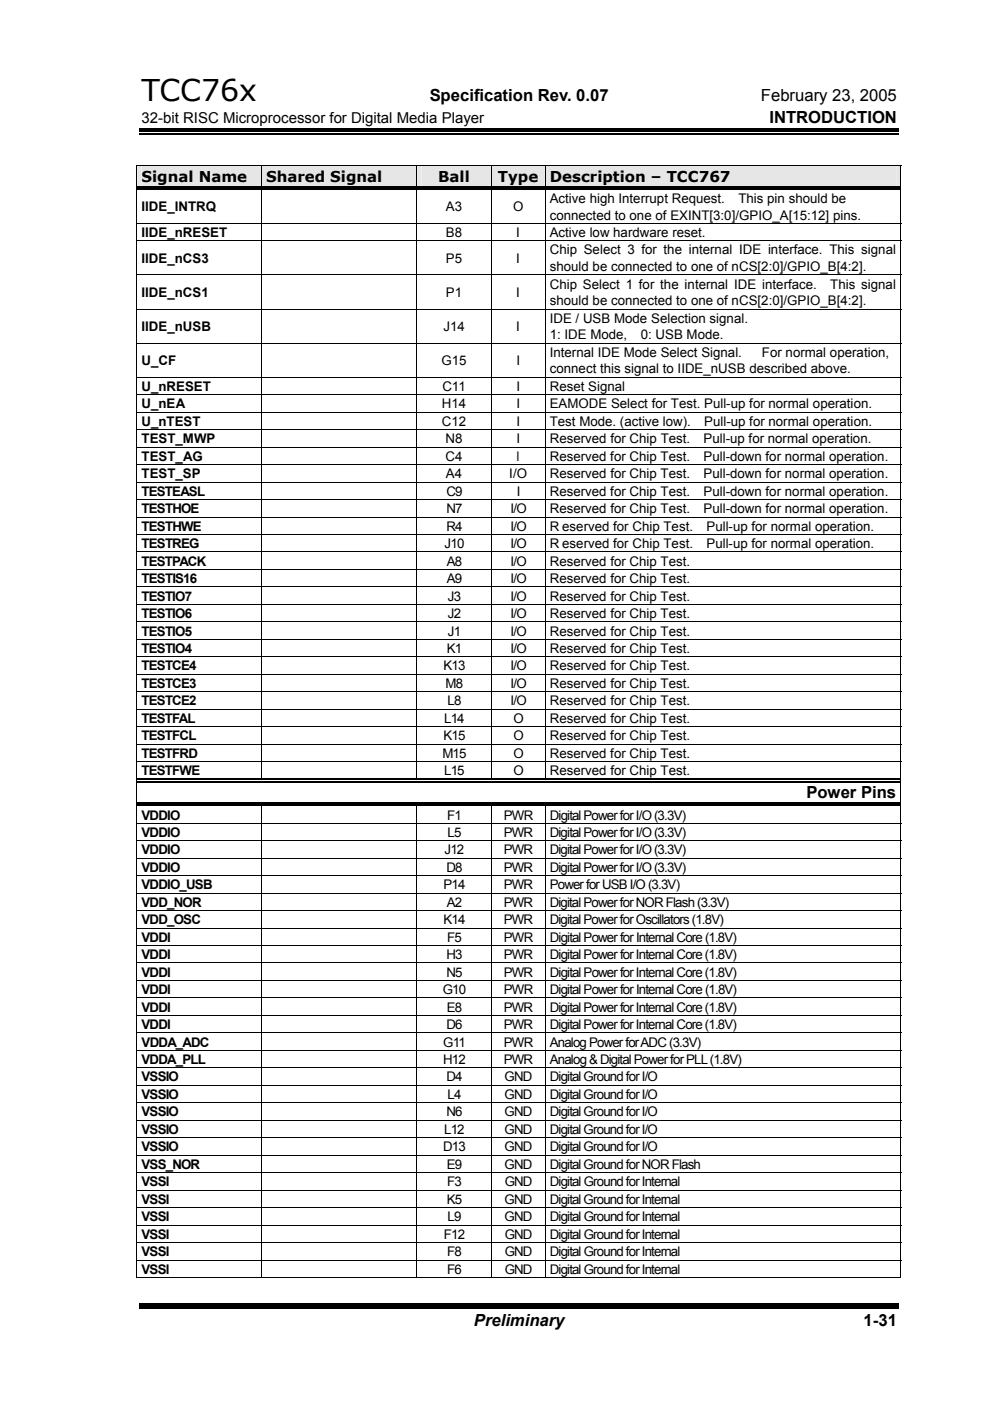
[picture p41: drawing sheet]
<svg xmlns="http://www.w3.org/2000/svg" width="210mm" height="297mm" viewBox="0 0 210 297" stroke-linecap="round" stroke-linejoin="round" font-family="sans-serif">
<defs><g id="words">
<text font-size="6.3" x="30" y="21.4">TCC76x</text>
<g font-size="3.5">
<text x="91.1" y="21.4">Specification Rev. 0.07</text>
<text x="161.3" y="21.4">February 23, 2005</text>
<text x="163.1" y="26.1">INTRODUCTION</text>
<text x="171" y="169.3">Power Pins</text>
<text x="100.5" y="281.2">Preliminary</text>
<text x="183.1" y="281.2">1-31</text>
</g>
<g font-size="3.2">
<text x="30" y="26.1">32-bit RISC Microprocessor for Digital Media Player</text>
<text x="30" y="38.6">Signal Name</text>
<text x="56.4" y="38.6">Shared Signal</text>
<text x="92.9" y="38.6">Ball</text>
<text x="105.6" y="38.6">Type</text>
<text x="116.6" y="38.6">Description – TCC767</text>
</g>
<g font-size="2.8">
<text x="30" y="44.8">IIDE_INTRQ</text>
<text x="94.6" y="44.8">A3</text>
<text x="108.8" y="44.8">O</text>
<text x="116.6" y="46.6">connected to one of EXINT[3:0]/GPIO_A[15:12] pins.</text>
<text x="116.6" y="43.1">Active high Interrupt Request.</text>
<text x="156.6" y="43.1">This pin should be</text>
<text x="30" y="50.2">IIDE_nRESET</text>
<text x="94.6" y="50.2">B8</text>
<text x="109.5" y="50.2">I</text>
<text x="116.6" y="54">Chip Select 3 for the internal IDE interface. This signal</text>
<text x="116.6" y="50.2">Active low hardware reset.</text>
<text x="30" y="55.7">IIDE_nCS3</text>
<text x="94.6" y="55.7">P5</text>
<text x="109.5" y="55.7">I</text>
<text x="116.6" y="57.5">should be connected to one of nCS[2:0]/GPIO_B[4:2].</text>
<text x="30" y="62.9">IIDE_nCS1</text>
<text x="94.6" y="62.9">P1</text>
<text x="109.5" y="62.9">I</text>
<text x="116.6" y="61.2">Chip Select 1 for the internal IDE interface.</text>
<text x="116.6" y="64.7">should be connected to one of nCS[2:0]/GPIO_B[4:2].</text>
<text x="176" y="61.2">This signal</text>
<text x="30" y="70.2">IIDE_nUSB</text>
<text x="94" y="70.2">J14</text>
<text x="109.5" y="70.2">I</text>
<text x="116.6" y="68.4">IDE / USB Mode Selection signal.</text>
<text x="116.6" y="71.9">1: IDE Mode,</text>
<text x="135.9" y="71.9">0: USB Mode.</text>
<text x="30" y="77.4">U_CF</text>
<text x="93.6" y="77.4">G15</text>
<text x="109.5" y="77.4">I</text>
<text x="116.6" y="75.6">Internal IDE Mode Select Signal.</text>
<text x="161.6" y="75.6">For normal operation,</text>
<text x="30" y="82.9">U_nRESET</text>
<text x="93.8" y="82.9">C11</text>
<text x="109.5" y="82.9">I</text>
<text x="116.6" y="79.2">connect this signal to IIDE_nUSB described above.</text>
<text x="116.6" y="82.9">Reset Signal</text>
<text x="30" y="86.6">U_nEA</text>
<text x="93.7" y="86.6">H14</text>
<text x="109.5" y="86.6">I</text>
<text x="116.6" y="86.6">EAMODE Select for Test. Pull-up for normal operation.</text>
<text x="30" y="90.3">U_nTEST</text>
<text x="30" y="94">TEST_MWP</text>
<text x="93.7" y="90.3">C12</text>
<text x="94.5" y="94">N8</text>
<text x="109.5" y="94">I</text>
<text x="109.5" y="90.3">I</text>
<text x="116.6" y="94">Reserved for Chip Test.</text>
<text x="116.6" y="90.3">Test Mode. (active low).</text>
<text x="149.2" y="94">Pull-up for normal operation.</text>
<text x="149.3" y="90.3">Pull-up for normal operation.</text>
<text x="30" y="97.7">TEST_AG</text>
<text x="30" y="101.4">TEST_SP</text>
<text x="94.5" y="97.7">C4</text>
<text x="94.6" y="101.4">A4</text>
<text x="108" y="101.4">I/O</text>
<text x="116.6" y="97.7">Reserved for Chip Test.</text>
<text x="116.6" y="101.4">Reserved for Chip Test.</text>
<text x="149.2" y="97.7">Pull-down for normal operation.</text>
<text x="149.2" y="101.4">Pull-down for normal operation.</text>
<text x="30" y="105.1">TESTEASL</text>
<text x="94.6" y="105.1">C9</text>
<text x="109.6" y="105.1">I</text>
<text x="116.6" y="105.1">Reserved for Chip Test.</text>
<text x="149.2" y="105.1">Pull-down for normal operation.</text>
<text x="30" y="108.8">TESTHOE</text>
<text x="30" y="112.5">TESTHWE</text>
<text x="94.6" y="108.8">N7</text>
<text x="94.6" y="112.5">R4</text>
<text x="108.2" y="108.8">I/O</text>
<text x="108.2" y="112.5">I/O</text>
<text x="116.6" y="108.8">Reserved for Chip Test.</text>
<text x="116.6" y="112.5">R eserved for Chip Test.</text>
<text x="149.2" y="108.8">Pull-down for normal operation.</text>
<text x="149.8" y="112.5">Pull-up for normal operation.</text>
<text x="30" y="116.2">TESTREG</text>
<text x="30" y="119.9">TESTPACK</text>
<text x="94.3" y="116.2">J10</text>
<text x="94.7" y="119.9">A8</text>
<text x="108.2" y="116.2">I/O</text>
<text x="108.2" y="119.9">I/O</text>
<text x="116.6" y="116.2">R eserved for Chip Test.</text>
<text x="116.6" y="119.9">Reserved for Chip Test.</text>
<text x="149.8" y="116.2">Pull-up for normal operation.</text>
<text x="30" y="123.6">TESTIS16</text>
<text x="94.7" y="123.6">A9</text>
<text x="108.2" y="123.6">I/O</text>
<text x="116.6" y="123.6">Reserved for Chip Test.</text>
<text x="30" y="127.3">TESTIO7</text>
<text x="30" y="131">TESTIO6</text>
<text x="95" y="127.3">J3</text>
<text x="95" y="131">J2</text>
<text x="108.2" y="127.3">I/O</text>
<text x="108.2" y="131">I/O</text>
<text x="116.6" y="127.3">Reserved for Chip Test.</text>
<text x="116.6" y="131">Reserved for Chip Test.</text>
<text x="30" y="134.7">TESTIO5</text>
<text x="95" y="134.7">J1</text>
<text x="108.2" y="134.7">I/O</text>
<text x="116.6" y="134.7">Reserved for Chip Test.</text>
<text x="30" y="138.5">TESTIO4</text>
<text x="30" y="142.2">TESTCE4</text>
<text x="94" y="142.2">K13</text>
<text x="94.7" y="138.5">K1</text>
<text x="108.2" y="142.2">I/O</text>
<text x="108.2" y="138.5">I/O</text>
<text x="116.6" y="142.2">Reserved for Chip Test.</text>
<text x="116.6" y="138.5">Reserved for Chip Test.</text>
<text x="30" y="145.9">TESTCE3</text>
<text x="30" y="149.6">TESTCE2</text>
<text x="94.5" y="145.9">M8</text>
<text x="94.9" y="149.6">L8</text>
<text x="108.2" y="149.6">I/O</text>
<text x="108.2" y="145.9">I/O</text>
<text x="116.6" y="149.6">Reserved for Chip Test.</text>
<text x="116.6" y="145.9">Reserved for Chip Test.</text>
<text x="30" y="153.3">TESTFAL</text>
<text x="94.2" y="153.3">L14</text>
<text x="108.8" y="153.3">O</text>
<text x="116.6" y="153.3">Reserved for Chip Test.</text>
<text x="30" y="157">TESTFCL</text>
<text x="30" y="160.7">TESTFRD</text>
<text x="93.8" y="160.7">M15</text>
<text x="94" y="157">K15</text>
<text x="108.9" y="157">O</text>
<text x="108.9" y="160.7">O</text>
<text x="116.6" y="157">Reserved for Chip Test.</text>
<text x="116.6" y="160.7">Reserved for Chip Test.</text>
<text x="30" y="164.4">TESTFWE</text>
<text x="94.2" y="164.4">L15</text>
<text x="108.8" y="164.4">O</text>
<text x="116.6" y="164.4">Reserved for Chip Test.</text>
<text x="30" y="173.8">VDDIO</text>
<text x="94.8" y="173.8">F1</text>
<text x="106.8" y="173.8">PWR</text>
<text x="116.6" y="173.8">Digital Power for I/O (3.3V)</text>
<text x="30" y="177.4">VDDIO</text>
<text x="94.9" y="177.4">L5</text>
<text x="106.8" y="177.4">PWR</text>
<text x="116.6" y="177.4">Digital Power for I/O (3.3V)</text>
<text x="30" y="181.1">VDDIO</text>
<text x="30" y="184.8">VDDIO</text>
<text x="94.3" y="181.1">J12</text>
<text x="94.6" y="184.8">D8</text>
<text x="106.8" y="181.1">PWR</text>
<text x="106.8" y="184.8">PWR</text>
<text x="116.5" y="181.1">Digital Power for I/O (3.3V)</text>
<text x="116.6" y="184.8">Digital Power for I/O (3.3V)</text>
<text x="30" y="188.6">VDDIO_USB</text>
<text x="94" y="188.6">P14</text>
<text x="106.8" y="188.6">PWR</text>
<text x="116.5" y="188.6">Power for USB I/O (3.3V)</text>
<text x="30" y="192.3">VDD_NOR</text>
<text x="30" y="196">VDD_OSC</text>
<text x="94" y="196">K14</text>
<text x="94.7" y="192.3">A2</text>
<text x="106.8" y="196">PWR</text>
<text x="106.8" y="192.3">PWR</text>
<text x="116.5" y="192.3">Digital Power for NOR Flash (3.3V)</text>
<text x="116.5" y="196">Digital Power for Oscillators (1.8V)</text>
<text x="30" y="199.7">VDDI</text>
<text x="30" y="203.4">VDDI</text>
<text x="94.6" y="203.4">H3</text>
<text x="94.8" y="199.7">F5</text>
<text x="106.8" y="203.4">PWR</text>
<text x="106.8" y="199.7">PWR</text>
<text x="116.6" y="203.4">Digital Power for Internal Core (1.8V)</text>
<text x="116.6" y="199.7">Digital Power for Internal Core (1.8V)</text>
<text x="30" y="207.1">VDDI</text>
<text x="94.6" y="207.1">N5</text>
<text x="106.8" y="207.1">PWR</text>
<text x="116.6" y="207.1">Digital Power for Internal Core (1.8V)</text>
<text x="30" y="210.8">VDDI</text>
<text x="30" y="214.5">VDDI</text>
<text x="93.9" y="210.8">G10</text>
<text x="94.7" y="214.5">E8</text>
<text x="106.8" y="214.5">PWR</text>
<text x="106.8" y="210.8">PWR</text>
<text x="116.5" y="214.5">Digital Power for Internal Core (1.8V)</text>
<text x="116.6" y="210.8">Digital Power for Internal Core (1.8V)</text>
<text x="30" y="218.2">VDDI</text>
<text x="30" y="221.9">VDDA_ADC</text>
<text x="94" y="221.9">G11</text>
<text x="94.6" y="218.2">D6</text>
<text x="106.8" y="218.2">PWR</text>
<text x="106.8" y="221.9">PWR</text>
<text x="116.6" y="218.2">Digital Power for Internal Core (1.8V)</text>
<text x="116.6" y="221.9">Analog Power for ADC (3.3V)</text>
<text x="30" y="225.6">VDDA_PLL</text>
<text x="93.9" y="225.6">H12</text>
<text x="106.8" y="225.6">PWR</text>
<text x="116.6" y="225.6">Analog &amp; Digital Power for PLL (1.8V)</text>
<text x="30" y="229.3">VSSIO</text>
<text x="30" y="233">VSSIO</text>
<text x="94.6" y="229.3">D4</text>
<text x="94.9" y="233">L4</text>
<text x="107" y="233">GND</text>
<text x="107" y="229.3">GND</text>
<text x="116.6" y="233">Digital Ground for I/O</text>
<text x="116.6" y="229.3">Digital Ground for I/O</text>
<text x="30" y="236.7">VSSIO</text>
<text x="94.6" y="236.7">N6</text>
<text x="107" y="236.7">GND</text>
<text x="116.6" y="236.7">Digital Ground for I/O</text>
<text x="30" y="240.4">VSSIO</text>
<text x="30" y="244.1">VSSIO</text>
<text x="93.9" y="244.1">D13</text>
<text x="94.2" y="240.4">L12</text>
<text x="107" y="240.4">GND</text>
<text x="107" y="244.1">GND</text>
<text x="116.6" y="240.4">Digital Ground for I/O</text>
<text x="116.6" y="244.1">Digital Ground for I/O</text>
<text x="30" y="247.8">VSS_NOR</text>
<text x="30" y="251.5">VSSI</text>
<text x="94.7" y="247.8">E9</text>
<text x="94.8" y="251.5">F3</text>
<text x="107" y="247.8">GND</text>
<text x="107" y="251.5">GND</text>
<text x="116.6" y="247.8">Digital Ground for NOR Flash</text>
<text x="116.6" y="251.5">Digital Ground for Internal</text>
<text x="30" y="255.2">VSSI</text>
<text x="94.7" y="255.2">K5</text>
<text x="107" y="255.2">GND</text>
<text x="116.6" y="255.2">Digital Ground for Internal</text>
<text x="30" y="258.9">VSSI</text>
<text x="30" y="262.6">VSSI</text>
<text x="94.1" y="262.6">F12</text>
<text x="94.9" y="258.9">L9</text>
<text x="107" y="258.9">GND</text>
<text x="107" y="262.6">GND</text>
<text x="116.6" y="258.9">Digital Ground for Internal</text>
<text x="116.6" y="262.6">Digital Ground for Internal</text>
<text x="30" y="266.3">VSSI</text>
<text x="94.8" y="266.3">F8</text>
<text x="107" y="266.3">GND</text>
<text x="116.6" y="266.3">Digital Ground for Internal</text>
<text x="30" y="270">VSSI</text>
<text x="94.8" y="270">F6</text>
<text x="107" y="270">GND</text>
<text x="116.6" y="270">Digital Ground for Internal</text>
</g>
<text font-size="2.8" fill="#00f" x="109.5" y="97.7">I</text>
</g></defs>
<path d="M29.5 28.3h161M29.5 276.4h161" fill="none" stroke="#000" stroke-width=".25"/>
<path d="M29.5 27.2h161v.8h-161zM29.5 276.8h161v.8h-161z" fill="#000"/>
<g fill="#e6e6e6">
<path d="M30 35.2h24.4v4.2h-24.4z"/>
<path d="M29.1 35.2h26.2v4.2h-26.2z"/>
<path d="M56.4 35.2h31v4.2h-31z"/>
<path d="M55.5 35.2h32.8v4.2h-32.8z"/>
<path d="M89.4 35.2h13.7v4.2h-13.7z"/>
<path d="M88.5 35.2h15.6v4.2h-15.6z"/>
<path d="M105.2 35.2h9.4v4.2h-9.4z"/>
<path d="M104.2 35.2h11.3v4.2h-11.3z"/>
<path d="M116.6 35.2h73.4v4.2h-73.4z"/>
<path d="M115.7 35.2h75.2v4.2h-75.2z"/>
</g>
<g fill="#000">
<path d="M28.9 35h.2v.2h-.2zM28.9 39.4h.2v.8h-.2zM55.3 39.4h.8v.3h-.8zM55.3 39.9h.8v.3h-.8zM88.3 39.4h.8v.3h-.8zM88.3 39.9h.8v.3h-.8zM104.1 39.4h.7v.3h-.7zM104.1 39.9h.7v.3h-.7zM115.5 39.4h.8v.3h-.8zM115.5 39.9h.8v.3h-.8zM190.9 35h.2v.2h-.2zM190.9 39.4h.2v.8h-.2z"/>
<path d="M55.3 40.2h.2zM88.3 40.2h.2zM104.1 40.2h.1zM115.5 40.2h.2zM28.9 165.1h.2v.8h-.2zM28.9 170.1h.2v.8h-.2zM55.3 165.1h.7v.3h-.7zM55.3 165.6h.7v.3h-.7zM55.3 170.1h.7v.3h-.7zM55.3 170.6h.7v.3h-.7zM55.3 165.1h.8v.3h-.8zM55.3 165.6h.8v.3h-.8z"/>
<path d="M55.3 170.9h.2zM55.3 170.1h.8v.3h-.8zM55.3 170.6h.8v.3h-.8zM88.3 165.1h.7v.3h-.7zM88.3 165.6h.7v.3h-.7zM88.3 170.1h.7v.3h-.7zM88.3 170.6h.7v.3h-.7zM88.3 165.1h.8v.3h-.8zM88.3 165.6h.8v.3h-.8zM88.3 170.9h.2zM88.3 170.1h.8v.3h-.8zM88.3 170.6h.8v.3h-.8z"/>
<path d="M104 165.1h.8v.3h-.8zM104 165.6h.8v.3h-.8zM104 170.1h.8v.3h-.8zM104 170.6h.8v.3h-.8zM104.1 165.1h.7v.3h-.7zM104.1 165.6h.7v.3h-.7zM104.1 170.9h.1zM104.1 170.1h.7v.3h-.7zM104.1 170.6h.7v.3h-.7zM115.5 165.1h.7v.3h-.7zM115.5 165.6h.7v.3h-.7zM115.5 170.1h.7v.3h-.7z"/>
<path d="M115.5 170.6h.7v.3h-.7zM115.5 165.1h.8v.3h-.8zM115.5 165.6h.8v.3h-.8zM115.5 170.9h.2zM115.5 170.1h.8v.3h-.8zM115.5 170.6h.8v.3h-.8zM190.9 165.1h.2v.8h-.2zM190.9 170.1h.2v.8h-.2zM190.9 270.8h.2v.1h-.2z"/>
</g>
<g fill="none" stroke="#000" stroke-width=".21">
<path d="M28.9 35.1h162.2M29 35.2v4.2M55.4 35.2v4.2M88.4 35.2v4.2M104.2 35.2v4.2M115.6 35.2v4.2M191 35.2v4.2M28.9 47.3h162.2M28.9 51.1h162.2M28.9 58.3h162.2M29 40.2v7.1M29 47.4v3.6"/>
<path d="M29 51.1v7.1M29 58.4v7M55.4 40.2v7.1M55.4 47.4v3.6M55.4 51.1v7.1M55.4 58.4v7M88.4 40.2v7.1M88.4 47.4v3.6M88.4 51.1v7.1M88.4 58.4v7M104.2 40.2v7.1M104.2 47.4v3.6"/>
<path d="M104.2 51.1v7.1M104.2 58.4v7M115.6 40.2v7.1M115.6 47.4v3.6M115.6 51.1v7.1M115.6 58.4v7M191 40.2v7.1M191 47.4v3.6M191 51.1v7.1M191 58.4v7M28.9 65.5h162.2M28.9 72.7h162.2"/>
<path d="M28.9 80h162.2M29 65.6v7.1M29 72.8v7.1M55.4 65.6v7.1M55.4 72.8v7.1M88.4 65.6v7.1M88.4 72.8v7.1M104.2 65.6v7.1M104.2 72.8v7.1M115.6 65.6v7.1M115.6 72.8v7.1M191 65.6v7.1"/>
<path d="M191 72.8v7.1M28.9 83.7h162.2M28.9 87.4h162.2M28.9 91.1h162.2M28.9 94.8h162.2M28.9 98.5h162.2M29 80.1v3.5M29 83.8v3.5M29 87.5v3.5M29 91.2v3.5M29 94.9v3.5M29 98.6v3.5"/>
<path d="M55.4 80.1v3.5M55.4 83.8v3.5M55.4 87.5v3.5M55.4 91.2v3.5M55.4 94.9v3.5M55.4 98.6v3.5M88.4 80.1v3.5M88.4 83.8v3.5M88.4 87.5v3.5M88.4 91.2v3.5M88.4 94.9v3.5M88.4 98.6v3.5"/>
<path d="M104.2 80.1v3.5M104.2 83.8v3.5M104.2 87.5v3.5M104.2 91.2v3.5M104.2 94.9v3.5M104.2 98.6v3.5M115.6 80.1v3.5M115.6 83.8v3.5M115.6 87.5v3.5M115.6 91.2v3.5M115.6 94.9v3.5M115.6 98.6v3.5"/>
<path d="M191 80.1v3.5M191 83.8v3.5M191 87.5v3.5M191 91.2v3.5M191 94.9v3.5M191 98.6v3.5M28.9 102.2h162.2M28.9 105.9h162.2M28.9 109.6h162.2M28.9 113.3h162.2M28.9 117h162.2M29 102.3v3.5"/>
<path d="M29 106v3.5M29 109.7v3.5M29 113.4v3.5M29 117.1v3.5M55.4 102.3v3.5M55.4 106v3.5M55.4 109.7v3.5M55.4 113.4v3.5M55.4 117.1v3.5M88.4 102.3v3.5M88.4 106v3.5M88.4 109.7v3.5"/>
<path d="M88.4 113.4v3.5M88.4 117.1v3.5M104.2 102.3v3.5M104.2 106v3.5M104.2 109.7v3.5M104.2 113.4v3.5M104.2 117.1v3.5M115.6 102.3v3.5M115.6 106v3.5M115.6 109.7v3.5M115.6 113.4v3.5M115.6 117.1v3.5"/>
<path d="M191 102.3v3.5M191 106v3.5M191 109.7v3.5M191 113.4v3.5M191 117.1v3.5M28.9 120.7h162.2M28.9 124.4h162.2M28.9 128.1h162.2M28.9 131.8h162.2M28.9 135.6h162.2M28.9 139.3h162.2M29 120.8v3.6"/>
<path d="M29 124.5v3.6M29 128.2v3.6M29 131.9v3.6M29 135.6v3.6M29 139.3v3.6M55.4 120.8v3.6M55.4 124.5v3.6M55.4 128.2v3.6M55.4 131.9v3.6M55.4 135.6v3.6M55.4 139.3v3.6M88.4 120.8v3.6"/>
<path d="M88.4 124.5v3.6M88.4 128.2v3.6M88.4 131.9v3.6M88.4 135.6v3.6M88.4 139.3v3.6M104.2 120.8v3.6M104.2 124.5v3.6M104.2 128.2v3.6M104.2 131.9v3.6M104.2 135.6v3.6M104.2 139.3v3.6M115.6 120.8v3.6"/>
<path d="M115.6 124.5v3.6M115.6 128.2v3.6M115.6 131.9v3.6M115.6 135.6v3.6M115.6 139.3v3.6M191 120.8v3.6M191 124.5v3.6M191 128.2v3.6M191 131.9v3.6M191 135.6v3.6M191 139.3v3.6M28.9 143h162.2"/>
<path d="M28.9 146.7h162.2M28.9 150.4h162.2M28.9 154.1h162.2M28.9 157.8h162.2M29 143v3.6M29 146.7v3.6M29 150.5v3.5M29 154.2v3.5M29 157.9v3.5M55.4 143v3.6M55.4 146.7v3.6M55.4 150.5v3.5"/>
<path d="M55.4 154.2v3.5M55.4 157.9v3.5M88.4 143v3.6M88.4 146.7v3.6M88.4 150.5v3.5M88.4 154.2v3.5M88.4 157.9v3.5M104.2 143v3.6M104.2 146.7v3.6M104.2 150.5v3.5M104.2 154.2v3.5M104.2 157.9v3.5"/>
<path d="M115.6 143v3.6M115.6 146.7v3.6M115.6 150.5v3.5M115.6 154.2v3.5M115.6 157.9v3.5M191 143v3.6M191 146.7v3.6M191 150.5v3.5M191 154.2v3.5M191 157.9v3.5M28.9 161.5h162.2M28.9 174.5h162.2"/>
<path d="M28.9 178.2h162.2M29 161.6v3.5M29 165.9v4.2M29 170.9v3.6M29 174.6v3.6M29 178.3v3.6M55.4 161.6v3.5M55.4 170.9v3.6M55.4 174.6v3.6M55.4 178.3v3.6M88.4 161.6v3.5M88.4 170.9v3.6"/>
<path d="M88.4 174.6v3.6M88.4 178.3v3.6M104.2 161.6v3.5M104.2 170.9v3.6M104.2 174.6v3.6M104.2 178.3v3.6M115.6 161.6v3.5M115.6 170.9v3.6M115.6 174.6v3.6M115.6 178.3v3.6M191 161.6v3.5M191 165.9v4.2"/>
<path d="M191 170.9v3.6M191 174.6v3.6M191 178.3v3.6M28.9 181.9h162.2M28.9 185.7h162.2M28.9 189.4h162.2M28.9 193.1h162.2M28.9 196.8h162.2M29 182v3.6M29 185.7v3.6M29 189.4v3.6M29 193.1v3.6"/>
<path d="M29 196.8v3.6M55.4 182v3.6M55.4 185.7v3.6M55.4 189.4v3.6M55.4 193.1v3.6M55.4 196.8v3.6M88.4 182v3.6M88.4 185.7v3.6M88.4 189.4v3.6M88.4 193.1v3.6M88.4 196.8v3.6M104.2 182v3.6"/>
<path d="M104.2 185.7v3.6M104.2 189.4v3.6M104.2 193.1v3.6M104.2 196.8v3.6M115.6 182v3.6M115.6 185.7v3.6M115.6 189.4v3.6M115.6 193.1v3.6M115.6 196.8v3.6M191 182v3.6M191 185.7v3.6M191 189.4v3.6"/>
<path d="M191 193.1v3.6M191 196.8v3.6M28.9 200.5h162.2M28.9 204.2h162.2M28.9 207.9h162.2M28.9 211.6h162.2M28.9 215.3h162.2M28.9 219h162.2M29 200.6v3.5M29 204.3v3.5M29 208v3.5M29 211.7v3.5"/>
<path d="M29 215.4v3.5M29 219.1v3.5M55.4 200.6v3.5M55.4 204.3v3.5M55.4 208v3.5M55.4 211.7v3.5M55.4 215.4v3.5M55.4 219.1v3.5M88.4 200.6v3.5M88.4 204.3v3.5M88.4 208v3.5M88.4 211.7v3.5"/>
<path d="M88.4 215.4v3.5M88.4 219.1v3.5M104.2 200.6v3.5M104.2 204.3v3.5M104.2 208v3.5M104.2 211.7v3.5M104.2 215.4v3.5M104.2 219.1v3.5M115.6 200.6v3.5M115.6 204.3v3.5M115.6 208v3.5M115.6 211.7v3.5"/>
<path d="M115.6 215.4v3.5M115.6 219.1v3.5M191 200.6v3.5M191 204.3v3.5M191 208v3.5M191 211.7v3.5M191 215.4v3.5M191 219.1v3.5M28.9 222.7h162.2M28.9 226.4h162.2M28.9 230.1h162.2M28.9 233.8h162.2"/>
<path d="M28.9 237.5h162.2M29 222.8v3.5M29 226.5v3.5M29 230.2v3.5M29 233.9v3.5M29 237.6v3.5M55.4 222.8v3.5M55.4 226.5v3.5M55.4 230.2v3.5M55.4 233.9v3.5M55.4 237.6v3.5M88.4 222.8v3.5"/>
<path d="M88.4 226.5v3.5M88.4 230.2v3.5M88.4 233.9v3.5M88.4 237.6v3.5M104.2 222.8v3.5M104.2 226.5v3.5M104.2 230.2v3.5M104.2 233.9v3.5M104.2 237.6v3.5M115.6 222.8v3.5M115.6 226.5v3.5M115.6 230.2v3.5"/>
<path d="M115.6 233.9v3.5M115.6 237.6v3.5M191 222.8v3.5M191 226.5v3.5M191 230.2v3.5M191 233.9v3.5M191 237.6v3.5M28.9 241.2h162.2M28.9 244.9h162.2M28.9 248.6h162.2M28.9 252.3h162.2M28.9 256h162.2"/>
<path d="M28.9 259.7h162.2M29 241.3v3.5M29 245v3.5M29 248.7v3.5M29 252.4v3.5M29 256.1v3.6M29 259.8v3.6M55.4 241.3v3.5M55.4 245v3.5M55.4 248.7v3.5M55.4 252.4v3.5M55.4 256.1v3.6"/>
<path d="M55.4 259.8v3.6M88.4 241.3v3.5M88.4 245v3.5M88.4 248.7v3.5M88.4 252.4v3.5M88.4 256.1v3.6M88.4 259.8v3.6M104.2 241.3v3.5M104.2 245v3.5M104.2 248.7v3.5M104.2 252.4v3.5M104.2 256.1v3.6"/>
<path d="M104.2 259.8v3.6M115.6 241.3v3.5M115.6 245v3.5M115.6 248.7v3.5M115.6 252.4v3.5M115.6 256.1v3.6M115.6 259.8v3.6M191 241.3v3.5M191 245v3.5M191 248.7v3.5M191 252.4v3.5M191 256.1v3.6"/>
<path d="M191 259.8v3.6M28.9 263.4h162.2M28.9 267.1h162.2M28.9 270.8h26.4M29 263.5v3.6M29 267.2v3.7M55.4 263.5v3.6M55.4 267.2v3.7M55.5 270.8h32.8M88.4 263.5v3.6M88.4 267.2v3.7M88.5 270.8h15.6"/>
<path d="M104.2 263.5v3.6M104.2 267.2v3.7M104.2 270.8h11.3M115.6 263.5v3.6M115.6 267.2v3.7M115.7 270.8h75.2M191 263.5v3.6M191 267.2v3.7"/>
</g>
<g fill="none" stroke="#000" stroke-width=".25">
<path d="M29.1 39.6h26.2M56.1 39.6h32.2M89.1 39.6h15M104.8 39.6h10.7M116.3 39.6h74.6M29.1 40.1h26.2M56.1 40.1h32.2M89.1 40.1h15M104.8 40.1h10.7M116.3 40.1h74.6M29.1 165.2h26.2M29.1 165.7h26.2"/>
<path d="M29.1 170.3h26.2M29.1 170.8h26.2M56.1 165.2h32.2M56.1 165.7h32.2M56.1 170.3h32.2M56.1 170.8h32.2M89.1 165.2h14.9M89.1 165.7h14.9M89.1 170.3h14.9M89.1 170.8h14.9M104.8 165.2h10.7M104.8 165.7h10.7"/>
<path d="M104.8 170.3h10.7M104.8 170.8h10.7M116.3 165.2h74.6M116.3 165.7h74.6M116.3 170.3h74.6M116.3 170.8h74.6"/>
</g>
<use href="#words"/>
</svg>
